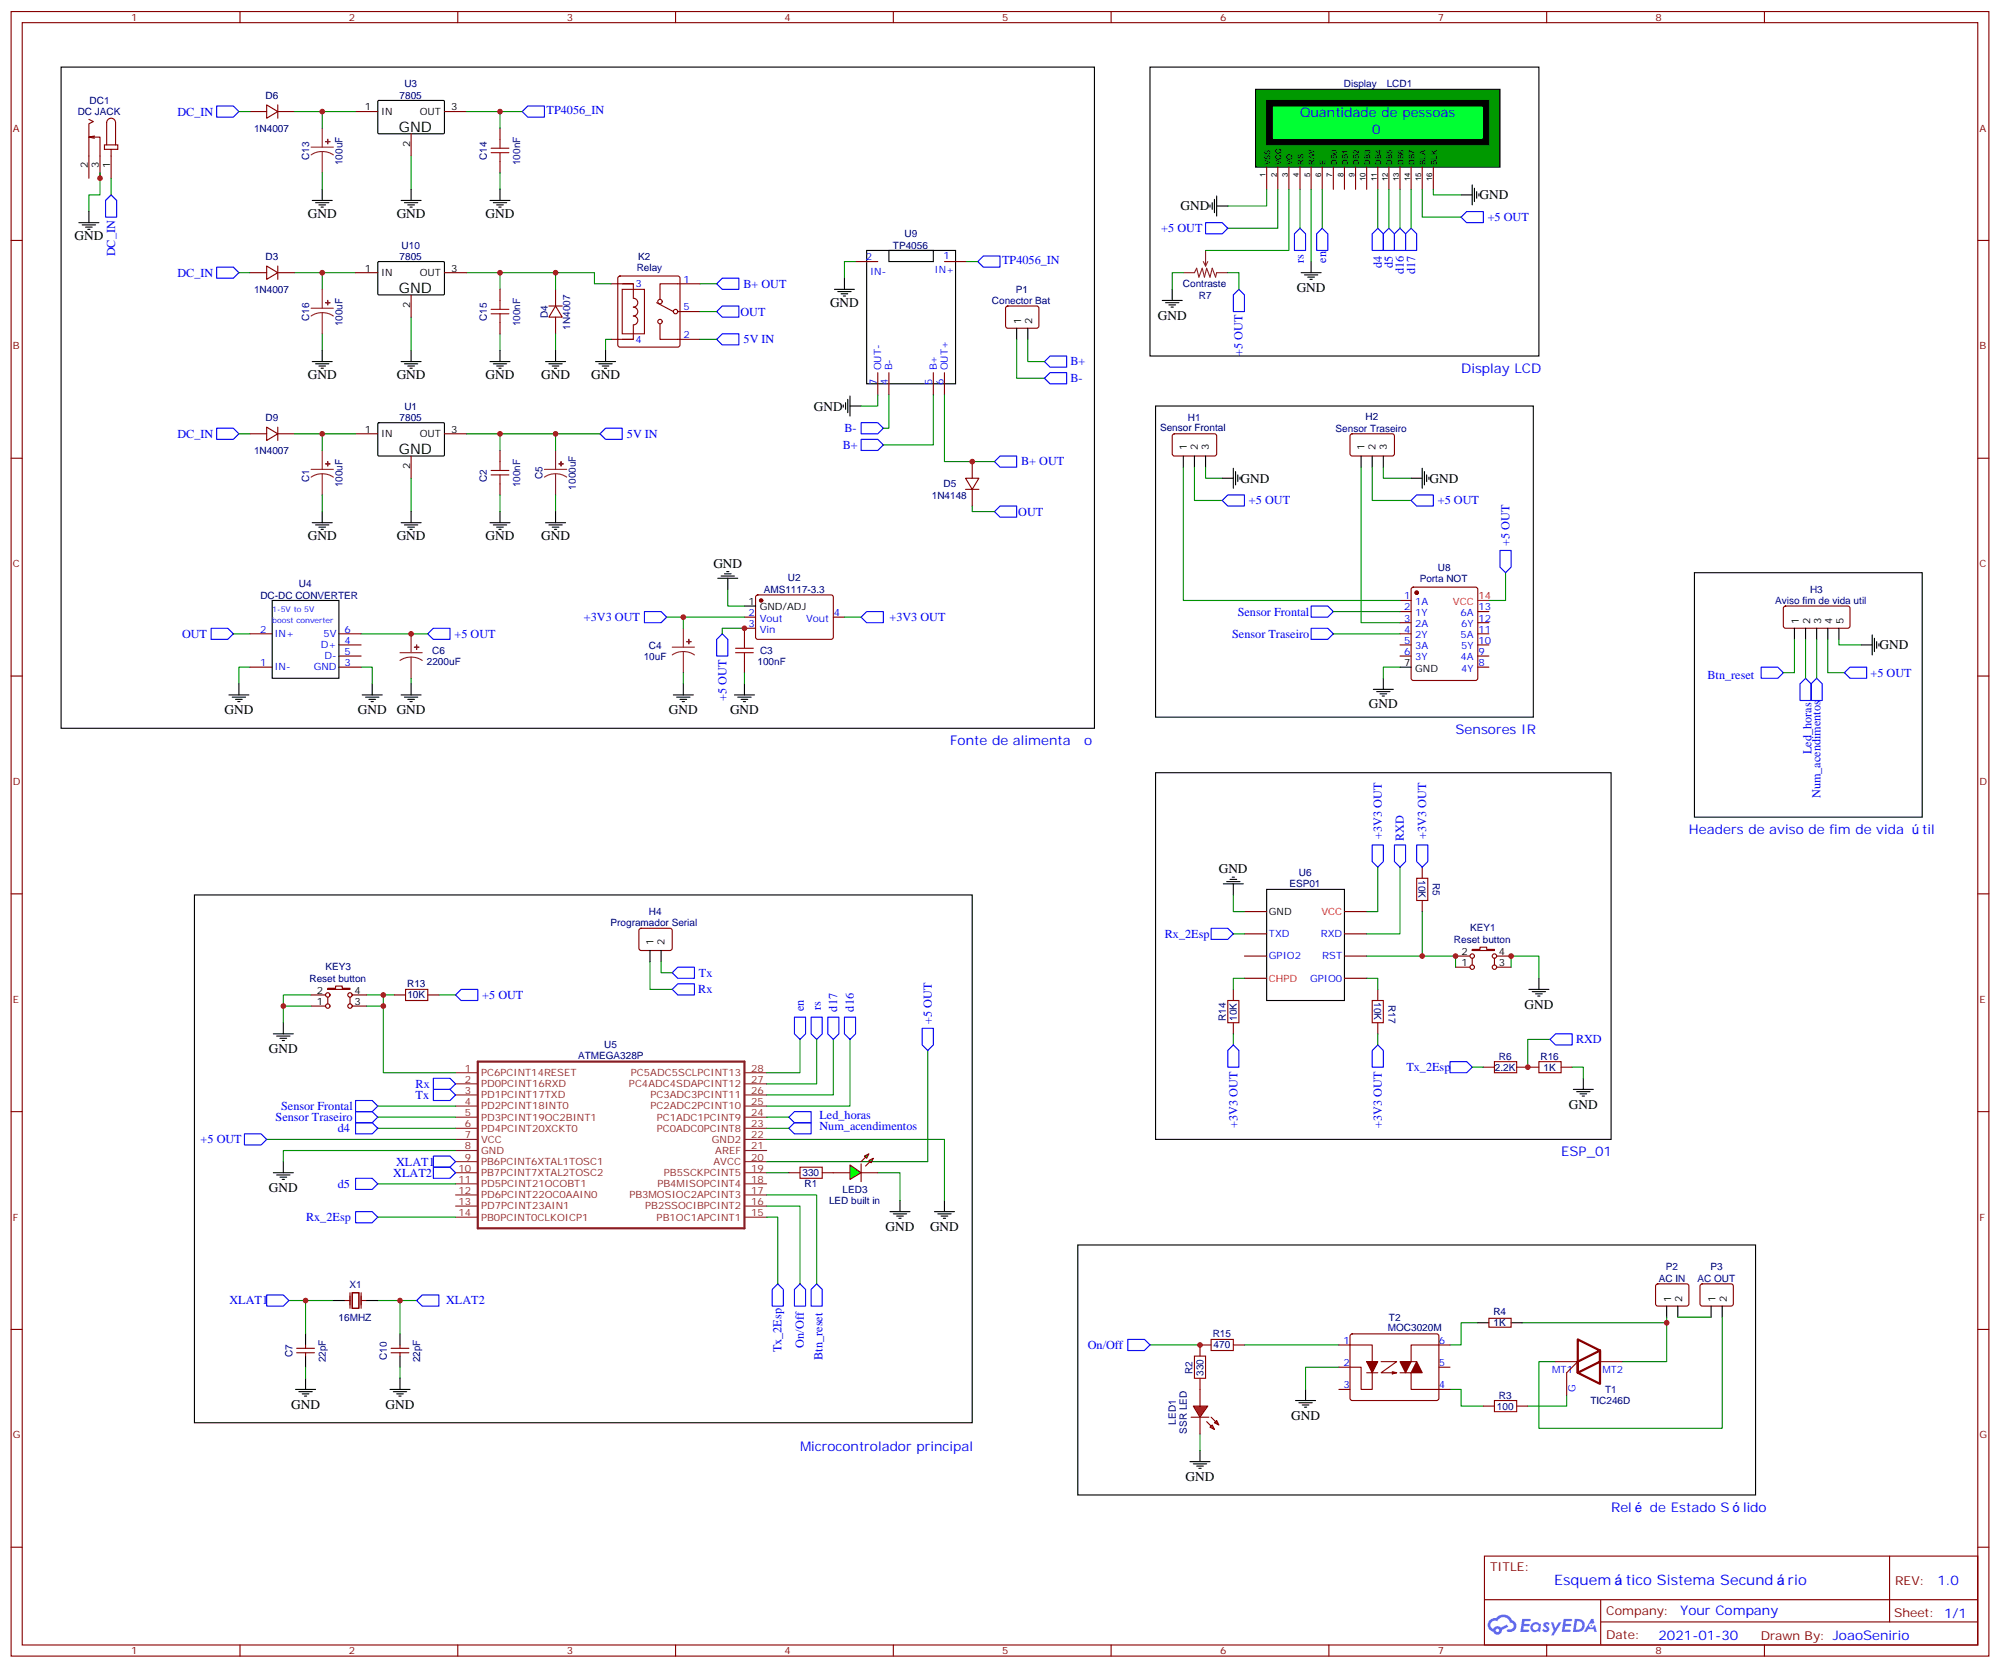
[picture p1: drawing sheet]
<svg xmlns="http://www.w3.org/2000/svg" width="635mm" height="530mm" viewBox="0 0 635 530" stroke-linecap="round" stroke-linejoin="round" font-family="sans-serif">
<defs><g id="words">
<g font-size="4.6">
<text x="126.6" y="41.8">GND</text>
<text x="126.6" y="92.9">GND</text>
<text x="126.6" y="144.1">GND</text>
</g>
<g font-size="4.6" fill="#00f">
<text x="493.4" y="503.1">Esquem</text>
<text x="516.2" y="503.1">tico Sistema Secund</text>
<text x="567.7" y="503.1">rio</text>
</g>
<g font-size="4.2" fill="#00f">
<text x="412.7" y="37.2">Quantidade de pessoas</text>
<text x="435.7" y="42.5">0</text>
<text x="463.9" y="118.3">Display LCD</text>
<text x="462.1" y="233">Sensores IR</text>
<text x="301.6" y="236.5">Fonte de alimenta</text>
<text x="344.2" y="236.5">o</text>
<text x="536.2" y="264.7">Headers de aviso de fim de vida</text>
<text x="610.3" y="264.7">til</text>
<text x="495.7" y="367">ESP_01</text>
<text x="254" y="460.5">Microcontrolador principal</text>
<text x="511.5" y="479.9">Rel</text>
<text x="523.9" y="479.9">de Estado S</text>
<text x="553.4" y="479.9">lido</text>
<text x="615.1" y="503.3">1.0</text>
<text x="533.5" y="512.9">Your Company</text>
<text x="526.6" y="520.7">2021-01-30</text>
</g>
<g font-size="4.2">
<text x="469.7" y="63.3">GND</text>
<text x="97.7" y="69.3">GND</text>
<text x="125.9" y="69.3">GND</text>
<text x="154.2" y="69.3">GND</text>
<text x="374.8" y="66.8">GND</text>
<text x="23.6" y="76.3">GND</text>
<text x="411.7" y="92.6">GND</text>
<text x="263.5" y="97.5">GND</text>
<text x="367.6" y="101.5">GND</text>
<text x="97.7" y="120.4">GND</text>
<text x="125.9" y="120.4">GND</text>
<text x="154.2" y="120.4">GND</text>
<text x="171.8" y="120.4">GND</text>
<text x="187.7" y="120.4">GND</text>
<text x="258.4" y="130.3">GND</text>
<text x="393.9" y="153.3">GND</text>
<text x="453.8" y="153.3">GND</text>
<text x="97.7" y="171.6">GND</text>
<text x="125.9" y="171.6">GND</text>
<text x="154.2" y="171.6">GND</text>
<text x="171.8" y="171.6">GND</text>
<text x="226.5" y="180.4">GND</text>
<text x="596.7" y="206.2">GND</text>
<text x="71.3" y="226.7">GND</text>
<text x="113.6" y="226.7">GND</text>
<text x="125.9" y="226.7">GND</text>
<text x="212.4" y="226.7">GND</text>
<text x="231.8" y="226.7">GND</text>
<text x="434.6" y="224.9">GND</text>
<text x="386.9" y="277.2">GND</text>
<text x="484" y="320.2">GND</text>
<text x="85.4" y="334.3">GND</text>
<text x="498.1" y="351.9">GND</text>
<text x="85.4" y="378.3">GND</text>
<text x="281.2" y="390.7">GND</text>
<text x="295.3" y="390.7">GND</text>
<text x="92.4" y="447.2">GND</text>
<text x="122.4" y="447.2">GND</text>
<text x="409.9" y="450.7">GND</text>
<text x="376.4" y="470.1">GND</text>
</g>
<g font-size="3.9" fill="#00f">
<text x="56.3" y="36.7">DC_IN</text>
<text x="173.5" y="36.3">TP4056_IN</text>
<text x="472.3" y="70.3">+5 OUT</text>
<text x="368.7" y="73.6">+5 OUT</text>
<text x="36.5" y="81.4" transform="rotate(-90 36.5 81.4)">DC_IN</text>
<text x="318.2" y="83.9">TP4056_IN</text>
<text x="414" y="83.4" transform="rotate(-90 414 83.4)">rs</text>
<text x="421" y="83.4" transform="rotate(-90 421 83.4)">en</text>
<text x="56.3" y="87.8">DC_IN</text>
<text x="438.7" y="85.2" transform="rotate(-90 438.7 85.2)">d4</text>
<text x="442.2" y="85.2" transform="rotate(-90 442.2 85.2)">d5</text>
<text x="445.7" y="86.9" transform="rotate(-90 445.7 86.9)">d16</text>
<text x="449.3" y="86.9" transform="rotate(-90 449.3 86.9)">d17</text>
<text x="236" y="91.3">B+ OUT</text>
<text x="235.1" y="100.2">OUT</text>
<text x="236.1" y="109">5V IN</text>
<text x="394.5" y="113" transform="rotate(-90 394.5 113)">+5 OUT</text>
<text x="339.9" y="116">B+</text>
<text x="339.9" y="121.3">B-</text>
<text x="268.1" y="137.2">B-</text>
<text x="56.3" y="139">DC_IN</text>
<text x="199" y="139">5V IN</text>
<text x="267.6" y="142.5">B+</text>
<text x="324.2" y="147.8">B+ OUT</text>
<text x="396.5" y="160.1">+5 OUT</text>
<text x="456.5" y="160.1">+5 OUT</text>
<text x="323.3" y="163.7">OUT</text>
<text x="479.2" y="173.3" transform="rotate(-90 479.2 173.3)">+5 OUT</text>
<text x="185.4" y="197.2">+3V3 OUT</text>
<text x="282.4" y="197.2">+3V3 OUT</text>
<text x="393" y="195.4">Sensor Frontal</text>
<text x="57.8" y="202.5">OUT</text>
<text x="144.3" y="202.5">+5 OUT</text>
<text x="391.2" y="202.5">Sensor Traseiro</text>
<text x="542.1" y="215.4">Btn_reset</text>
<text x="593.9" y="214.8">+5 OUT</text>
<text x="230.7" y="222.4" transform="rotate(-90 230.7 222.4)">+5 OUT</text>
<text x="575.1" y="239.4" transform="rotate(-90 575.1 239.4)">Led_horas</text>
<text x="578.1" y="253.4" transform="rotate(-90 578.1 253.4)">Num_acendimentos</text>
<text x="438.7" y="266.3" transform="rotate(-90 438.7 266.3)">+3V3 OUT</text>
<text x="445.8" y="267" transform="rotate(-90 445.8 267)">RXD</text>
<text x="452.8" y="266.3" transform="rotate(-90 452.8 266.3)">+3V3 OUT</text>
<text x="369.8" y="297.7">Rx_2Esp</text>
<text x="221.9" y="310">Tx</text>
<text x="153.1" y="317.1">+5 OUT</text>
<text x="221.7" y="315.3">Rx</text>
<text x="255.2" y="321.1" transform="rotate(-90 255.2 321.1)">en</text>
<text x="260.6" y="320.7" transform="rotate(-90 260.6 320.7)">rs</text>
<text x="265.8" y="321.2" transform="rotate(-90 265.8 321.2)">d17</text>
<text x="271.1" y="321.2" transform="rotate(-90 271.1 321.2)">d16</text>
<text x="295.8" y="325" transform="rotate(-90 295.8 325)">+5 OUT</text>
<text x="500.4" y="331.2">RXD</text>
<text x="446.5" y="340.1">Tx_2Esp</text>
<text x="131.9" y="345.3">Rx</text>
<text x="89.3" y="352.4">Sensor Frontal</text>
<text x="131.9" y="348.9">Tx</text>
<text x="87.5" y="355.9">Sensor Traseiro</text>
<text x="107.2" y="359.4">d4</text>
<text x="260.2" y="358.9">Num_acendimentos</text>
<text x="260.2" y="355.4">Led_horas</text>
<text x="392.9" y="358.1" transform="rotate(-90 392.9 358.1)">+3V3 OUT</text>
<text x="438.7" y="358.1" transform="rotate(-90 438.7 358.1)">+3V3 OUT</text>
<text x="63.7" y="363">+5 OUT</text>
<text x="125.8" y="370">XLAT1</text>
<text x="107.2" y="377.1">d5</text>
<text x="124.9" y="373.6">XLAT2</text>
<text x="97.2" y="387.7">Rx_2Esp</text>
<text x="72.8" y="414.1">XLAT1</text>
<text x="141.6" y="414.1">XLAT2</text>
<text x="248.2" y="429.4" transform="rotate(-90 248.2 429.4)">Tx_2Esp</text>
<text x="255.2" y="427.8" transform="rotate(-90 255.2 427.8)">On/Off</text>
<text x="261.1" y="431.7" transform="rotate(-90 261.1 431.7)">Btn_reset</text>
<text x="345.4" y="428.3">On/Off</text>
</g>
<g font-size="3.9" fill="#800">
<text x="473.1" y="498.6">TITLE:</text>
<text x="601.7" y="503.3">REV:</text>
<text x="510" y="512.8">Company:</text>
<text x="601.4" y="513.4">Sheet: 1/1</text>
<text x="510" y="520.5">Date:</text>
<text x="559" y="520.6">Drawn By: JoaoSenirio</text>
</g>
<g font-size="3.2" fill="#800">
<text x="41.6" y="6.7">1</text>
<text x="110.8" y="6.7">2</text>
<text x="179.9" y="6.7">3</text>
<text x="249.1" y="6.7">4</text>
<text x="318.2" y="6.7">5</text>
<text x="387.3" y="6.7">6</text>
<text x="456.5" y="6.7">7</text>
<text x="525.6" y="6.7">8</text>
<text x="4.1" y="41.8">A</text>
<text x="628.5" y="41.8">A</text>
<text x="4.1" y="110.9">B</text>
<text x="628.5" y="110.9">B</text>
<text x="4.1" y="180.1">C</text>
<text x="628.5" y="180.1">C</text>
<text x="4.1" y="249.2">D</text>
<text x="628.5" y="249.2">D</text>
<text x="4.1" y="318.3">E</text>
<text x="628.5" y="318.3">E</text>
<text x="4.1" y="387.5">F</text>
<text x="628.5" y="387.5">F</text>
<text x="4.1" y="456.6">G</text>
<text x="628.5" y="456.6">G</text>
<text x="41.6" y="525.3">1</text>
<text x="110.8" y="525.3">2</text>
<text x="179.9" y="525.3">3</text>
<text x="249.1" y="525.3">4</text>
<text x="318.2" y="525.3">5</text>
<text x="387.3" y="525.3">6</text>
<text x="456.5" y="525.3">7</text>
<text x="525.6" y="525.3">8</text>
</g>
<g font-size="3.2" fill="#000080">
<text x="128.4" y="27.8">U3</text>
<text x="426.7" y="27.7">Display</text>
<text x="440.3" y="27.7">LCD1</text>
<text x="28.5" y="33">DC1</text>
<text x="84.3" y="31.3">D6</text>
<text x="126.9" y="31.3">7805</text>
<text x="24.7" y="36.6">DC JACK</text>
<text x="80.7" y="41.9">1N4007</text>
<text x="98.2" y="50.8" transform="rotate(-90 98.2 50.8)">C13</text>
<text x="108.7" y="52.4" transform="rotate(-90 108.7 52.4)">100uF</text>
<text x="154.6" y="50.8" transform="rotate(-90 154.6 50.8)">C14</text>
<text x="165.2" y="52.4" transform="rotate(-90 165.2 52.4)">100nF</text>
<text x="287.2" y="75.3">U9</text>
<text x="84.3" y="82.4">D3</text>
<text x="126.9" y="82.5">7805</text>
<text x="127.5" y="78.9">U10</text>
<text x="202.6" y="82.5">K2</text>
<text x="283.5" y="78.9">TP4056</text>
<text x="202.1" y="86">Relay</text>
<text x="80.7" y="93">1N4007</text>
<text x="322.5" y="92.9">P1</text>
<text x="375.6" y="91.2">Contraste</text>
<text x="380.7" y="94.8">R7</text>
<text x="98.2" y="101.9" transform="rotate(-90 98.2 101.9)">C16</text>
<text x="154.6" y="101.9" transform="rotate(-90 154.6 101.9)">C15</text>
<text x="174" y="101" transform="rotate(-90 174 101)">D4</text>
<text x="314.9" y="96.5">Conector Bat</text>
<text x="108.7" y="103.6" transform="rotate(-90 108.7 103.6)">100uF</text>
<text x="165.2" y="103.6" transform="rotate(-90 165.2 103.6)">100nF</text>
<text x="181" y="104.7" transform="rotate(-90 181 104.7)">1N4007</text>
<text x="128.4" y="130.1">U1</text>
<text x="84.3" y="133.6">D9</text>
<text x="126.9" y="133.6">7805</text>
<text x="368.3" y="136.8">Sensor Frontal</text>
<text x="377.1" y="133.6">H1</text>
<text x="424" y="137.1">Sensor Traseiro</text>
<text x="433.6" y="133.4">H2</text>
<text x="80.7" y="144.2">1N4007</text>
<text x="98.2" y="153.1" transform="rotate(-90 98.2 153.1)">C1</text>
<text x="108.7" y="154.7" transform="rotate(-90 108.7 154.7)">100uF</text>
<text x="154.6" y="153.1" transform="rotate(-90 154.6 153.1)">C2</text>
<text x="165.2" y="154.7" transform="rotate(-90 165.2 154.7)">100nF</text>
<text x="172.2" y="152.2" transform="rotate(-90 172.2 152.2)">C5</text>
<text x="182.8" y="155.4" transform="rotate(-90 182.8 155.4)">1000uF</text>
<text x="299.6" y="154.8">D5</text>
<text x="295.9" y="158.3">1N4148</text>
<text x="250.1" y="184.5">U2</text>
<text x="450.7" y="184.7">Porta NOT</text>
<text x="456.5" y="181.2">U8</text>
<text x="82.7" y="190">DC-DC CONVERTER</text>
<text x="94.9" y="186.4">U4</text>
<text x="242.5" y="188.3">AMS1117-3.3</text>
<text x="563.7" y="191.8">Aviso fim de vida util</text>
<text x="574.7" y="188.3">H3</text>
<text x="137.2" y="207.7">C6</text>
<text x="204.4" y="209.5">10uF</text>
<text x="206" y="205.9">C4</text>
<text x="241.3" y="207.7">C3</text>
<text x="135.5" y="211.2">2200uF</text>
<text x="240.5" y="211.2">100nF</text>
<text x="409.4" y="281.7">ESP01</text>
<text x="412.4" y="278.1">U6</text>
<text x="450.4" y="279.4" transform="rotate(90 450.4 279.4)">10K</text>
<text x="455" y="280.3" transform="rotate(90 455 280.3)">R5</text>
<text x="206" y="290.5">H4</text>
<text x="193.9" y="294.1">Programador Serial</text>
<text x="461.6" y="299.3">Reset button</text>
<text x="466.8" y="295.6">KEY1</text>
<text x="98.3" y="311.7">Reset button</text>
<text x="103.4" y="308">KEY3</text>
<text x="129.3" y="313.5">R13</text>
<text x="129.3" y="317">10K</text>
<text x="436.3" y="318.2" transform="rotate(90 436.3 318.2)">10K</text>
<text x="440.8" y="319.1" transform="rotate(90 440.8 319.1)">R17</text>
<text x="389.2" y="324.2" transform="rotate(-90 389.2 324.2)">R14</text>
<text x="392.7" y="324.1" transform="rotate(-90 392.7 324.1)">10K</text>
<text x="191.9" y="332.8">U5</text>
<text x="183.5" y="336.3">ATMEGA328P</text>
<text x="474.6" y="339.9">2.2K</text>
<text x="475.9" y="336.5">R6</text>
<text x="489.1" y="336.5">R16</text>
<text x="490.1" y="340">1K</text>
<text x="254.8" y="373.5">330</text>
<text x="255.4" y="377">R1</text>
<text x="263.2" y="382.3">LED built in</text>
<text x="267.5" y="378.7">LED3</text>
<text x="526.7" y="407">AC IN</text>
<text x="528.9" y="403.3">P2</text>
<text x="538.9" y="407">AC OUT</text>
<text x="543" y="403.3">P3</text>
<text x="110.9" y="408.8">X1</text>
<text x="107.5" y="419.4">16MHZ</text>
<text x="441" y="419.2">T2</text>
<text x="474.2" y="417.5">R4</text>
<text x="385" y="424.6">R15</text>
<text x="440.6" y="422.4">MOC3020M</text>
<text x="474.2" y="421.1">1K</text>
<text x="92.8" y="430.9" transform="rotate(-90 92.8 430.9)">C7</text>
<text x="122.8" y="431.8" transform="rotate(-90 122.8 431.8)">C10</text>
<text x="385.3" y="428.1">470</text>
<text x="103.4" y="432.5" transform="rotate(-90 103.4 432.5)">22pF</text>
<text x="133.4" y="432.5" transform="rotate(-90 133.4 432.5)">22pF</text>
<text x="378.6" y="436.2" transform="rotate(-90 378.6 436.2)">R2</text>
<text x="382.1" y="436.8" transform="rotate(-90 382.1 436.8)">330</text>
<text x="509.6" y="442.3">T1</text>
<text x="475.3" y="447.5">100</text>
<text x="475.9" y="444">R3</text>
<text x="504.9" y="445.8">TIC246D</text>
<text x="373.3" y="452.3" transform="rotate(-90 373.3 452.3)">LED1</text>
<text x="376.9" y="455.2" transform="rotate(-90 376.9 455.2)">SSR LED</text>
</g>
<g font-size="3.2">
<text x="115.8" y="35.1">1</text>
<text x="143.2" y="35.1">3</text>
<text x="121" y="36.5">IN</text>
<text x="133.3" y="36.5">OUT</text>
<text x="130.2" y="46.6" transform="rotate(-90 130.2 46.6)">2</text>
<text x="27.9" y="53.3" transform="rotate(-90 27.9 53.3)">2</text>
<text x="31.4" y="53.3" transform="rotate(-90 31.4 53.3)">3</text>
<text x="34.9" y="53.3" transform="rotate(-90 34.9 53.3)">1</text>
<text x="115.8" y="86.2">1</text>
<text x="121" y="87.6">IN</text>
<text x="133.3" y="87.6">OUT</text>
<text x="143.2" y="86.2">3</text>
<text x="130.2" y="97.8" transform="rotate(-90 130.2 97.8)">2</text>
<text x="324.2" y="102.9" transform="rotate(-90 324.2 102.9)">1</text>
<text x="327.7" y="102.9" transform="rotate(-90 327.7 102.9)">2</text>
<text x="115.8" y="137.4">1</text>
<text x="143.2" y="137.4">3</text>
<text x="121" y="138.8">IN</text>
<text x="133.3" y="138.8">OUT</text>
<text x="376.8" y="143" transform="rotate(-90 376.8 143)">1</text>
<text x="380.3" y="143" transform="rotate(-90 380.3 143)">2</text>
<text x="383.8" y="143" transform="rotate(-90 383.8 143)">3</text>
<text x="433.2" y="143" transform="rotate(-90 433.2 143)">1</text>
<text x="436.7" y="143" transform="rotate(-90 436.7 143)">2</text>
<text x="440.3" y="143" transform="rotate(-90 440.3 143)">3</text>
<text x="130.2" y="148.9" transform="rotate(-90 130.2 148.9)">2</text>
<text x="237.7" y="192.1">1</text>
<text x="241.2" y="193.8">GND/ADJ</text>
<text x="571.1" y="198.2" transform="rotate(-90 571.1 198.2)">1</text>
<text x="574.7" y="198.2" transform="rotate(-90 574.7 198.2)">2</text>
<text x="578.2" y="198.2" transform="rotate(-90 578.2 198.2)">3</text>
<text x="581.7" y="198.2" transform="rotate(-90 581.7 198.2)">4</text>
<text x="585.3" y="198.2" transform="rotate(-90 585.3 198.2)">5</text>
<text x="445.8" y="211.5">7</text>
<text x="449.3" y="213.2">GND</text>
<text x="402.9" y="290.5">GND</text>
<text x="207.4" y="300" transform="rotate(-90 207.4 300)">1</text>
<text x="211" y="300" transform="rotate(-90 211 300)">2</text>
<text x="464" y="303.2">2</text>
<text x="475.9" y="303.2">4</text>
<text x="464" y="306.7">1</text>
<text x="475.9" y="306.7">3</text>
<text x="100.6" y="315.5">2</text>
<text x="112.5" y="315.5">4</text>
<text x="100.6" y="319.1">1</text>
<text x="112.5" y="319.1">3</text>
<text x="530.6" y="413.3" transform="rotate(-90 530.6 413.3)">1</text>
<text x="534.1" y="413.3" transform="rotate(-90 534.1 413.3)">2</text>
<text x="544.7" y="413.3" transform="rotate(-90 544.7 413.3)">1</text>
<text x="548.2" y="413.3" transform="rotate(-90 548.2 413.3)">2</text>
</g>
<g font-size="3.2" fill="#00f">
<text x="274.9" y="82.7">2</text>
<text x="299.5" y="82.3">1</text>
<text x="217" y="89.7">1</text>
<text x="276.2" y="87.3">IN-</text>
<text x="296.7" y="86.6">IN+</text>
<text x="201.8" y="91.2">3</text>
<text x="217" y="98.6">5</text>
<text x="217" y="107.4">2</text>
<text x="201.8" y="108.8">4</text>
<text x="279.8" y="117.6" transform="rotate(-90 279.8 117.6)">OUT-</text>
<text x="283.3" y="117.6" transform="rotate(-90 283.3 117.6)">B-</text>
<text x="297.4" y="117.6" transform="rotate(-90 297.4 117.6)">B+</text>
<text x="300.9" y="117.6" transform="rotate(-90 300.9 117.6)">OUT+</text>
<text x="278.3" y="122.1" transform="rotate(-90 278.3 122.1)">7</text>
<text x="281.9" y="122.1" transform="rotate(-90 281.9 122.1)">4</text>
<text x="296" y="122.1" transform="rotate(-90 296 122.1)">5</text>
<text x="299.5" y="122.1" transform="rotate(-90 299.5 122.1)">6</text>
<text x="445.8" y="190.3">1</text>
<text x="237.7" y="195.6">2</text>
<text x="241.2" y="197.3">Vout</text>
<text x="255.9" y="197.3">Vout</text>
<text x="264.8" y="195.6">4</text>
<text x="445.8" y="193.8">2</text>
<text x="445.8" y="197.3">3</text>
<text x="449.3" y="192.1">1A</text>
<text x="449.3" y="195.6">1Y</text>
<text x="463.7" y="195.6">6A</text>
<text x="469.4" y="197.3">12</text>
<text x="469.4" y="193.8">13</text>
<text x="82.6" y="200.9">2</text>
<text x="87.1" y="202.3">IN+</text>
<text x="102.7" y="202.3">5V</text>
<text x="109.4" y="200.9">6</text>
<text x="237.7" y="199.1">3</text>
<text x="241.2" y="200.9">Vin</text>
<text x="445.8" y="200.9">4</text>
<text x="449.3" y="199.1">2A</text>
<text x="449.3" y="202.6">2Y</text>
<text x="463.7" y="202.6">5A</text>
<text x="463.9" y="199.1">6Y</text>
<text x="469.4" y="200.9">11</text>
<text x="101.9" y="205.8">D+</text>
<text x="103" y="209.3">D-</text>
<text x="109.4" y="204.4">4</text>
<text x="109.4" y="207.9">5</text>
<text x="445.8" y="204.4">5</text>
<text x="445.8" y="207.9">6</text>
<text x="449.3" y="206.2">3A</text>
<text x="449.3" y="209.7">3Y</text>
<text x="463.7" y="209.7">4A</text>
<text x="463.9" y="206.2">5Y</text>
<text x="469.4" y="207.9">9</text>
<text x="469.4" y="204.4">10</text>
<text x="82.6" y="211.5">1</text>
<text x="87.1" y="212.9">IN-</text>
<text x="99.6" y="212.9">GND</text>
<text x="109.4" y="211.5">3</text>
<text x="463.9" y="213.2">4Y</text>
<text x="469.4" y="211.5">8</text>
<text x="402.9" y="297.5">TXD</text>
<text x="419.3" y="297.5">RXD</text>
<text x="402.9" y="304.6">GPIO2</text>
<text x="419.8" y="304.6">RST</text>
<text x="415.9" y="311.6">GPIO0</text>
<text x="426.6" y="426.6">1</text>
<text x="456.8" y="426.6">6</text>
<text x="426.6" y="433.7">2</text>
<text x="456.8" y="433.7">5</text>
<text x="492.8" y="435.8">MT1</text>
<text x="508.8" y="435.8">MT2</text>
<text x="426.6" y="440.8">3</text>
<text x="456.8" y="440.8">4</text>
<text x="500.2" y="441.8" transform="rotate(-90 500.2 441.8)">G</text>
</g>
<g font-size="3.2" fill="#f00">
<text x="469.4" y="190.3">14</text>
<text x="461.3" y="192.1">VCC</text>
<text x="419.6" y="290.5">VCC</text>
<text x="402.9" y="311.6">CHPD</text>
</g>
<g font-size="3.2" fill="#8d2323">
<text x="147.6" y="340.2">1</text>
<text x="152.8" y="341.6">PC6PCINT14RESET</text>
<text x="200.3" y="341.6">PC5ADC5SCLPCINT13</text>
<text x="238.5" y="340.2">28</text>
<text x="147.6" y="343.7">2</text>
<text x="147.6" y="347.3">3</text>
<text x="152.8" y="345.2">PD0PCINT16RXD</text>
<text x="199.7" y="345.2">PC4ADC4SDAPCINT12</text>
<text x="238.5" y="347.3">26</text>
<text x="238.5" y="343.7">27</text>
<text x="147.6" y="350.8">4</text>
<text x="152.8" y="348.7">PD1PCINT17TXD</text>
<text x="152.8" y="352.2">PD2PCINT18INT0</text>
<text x="206.5" y="352.2">PC2ADC2PCINT10</text>
<text x="206.5" y="348.7">PC3ADC3PCINT11</text>
<text x="238.5" y="350.8">25</text>
<text x="147.6" y="354.3">5</text>
<text x="147.6" y="357.9">6</text>
<text x="152.8" y="355.7">PD3PCINT19OC2BINT1</text>
<text x="152.8" y="359.3">PD4PCINT20XCKT0</text>
<text x="208.5" y="359.3">PC0ADC0PCINT8</text>
<text x="208.5" y="355.7">PC1ADC1PCINT9</text>
<text x="238.5" y="357.9">23</text>
<text x="238.5" y="354.3">24</text>
<text x="147.6" y="361.4">7</text>
<text x="147.6" y="364.9">8</text>
<text x="152.8" y="362.8">VCC</text>
<text x="226" y="362.8">GND2</text>
<text x="238.5" y="364.9">21</text>
<text x="238.5" y="361.4">22</text>
<text x="145.5" y="372">10</text>
<text x="147.6" y="368.4">9</text>
<text x="152.8" y="366.3">GND</text>
<text x="152.8" y="369.9">PB6PCINT6XTAL1TOSC1</text>
<text x="226.5" y="369.9">AVCC</text>
<text x="227.1" y="366.3">AREF</text>
<text x="238.5" y="372">19</text>
<text x="238.5" y="368.4">20</text>
<text x="145.5" y="375.5">11</text>
<text x="152.8" y="373.4">PB7PCINT7XTAL2TOSC2</text>
<text x="152.8" y="376.9">PD5PCINT21OCOBT1</text>
<text x="208.7" y="376.9">PB4MISOPCINT4</text>
<text x="210.8" y="373.4">PB5SCKPCINT5</text>
<text x="238.5" y="375.5">18</text>
<text x="145.5" y="379">12</text>
<text x="145.5" y="382.6">13</text>
<text x="152.8" y="380.4">PD6PCINT22OC0AAIN0</text>
<text x="152.8" y="384">PD7PCINT23AIN1</text>
<text x="199.8" y="380.4">PB3MOSIOC2APCINT3</text>
<text x="204.8" y="384">PB2SSOCIBPCINT2</text>
<text x="238.5" y="382.6">16</text>
<text x="238.5" y="379">17</text>
<text x="145.5" y="386.1">14</text>
<text x="152.8" y="387.5">PB0PCINT0CLKOICP1</text>
<text x="208.5" y="387.5">PB1OC1APCINT1</text>
<text x="238.5" y="386.1">15</text>
</g>
<g font-size="2.5">
<text x="403.2" y="52.4" transform="rotate(-90 403.2 52.4)">VSS</text>
<text x="406.8" y="52.4" transform="rotate(-90 406.8 52.4)">VCC</text>
<text x="410.3" y="52.4" transform="rotate(-90 410.3 52.4)">VO</text>
<text x="413.8" y="52.4" transform="rotate(-90 413.8 52.4)">RS</text>
<text x="417.3" y="52.4" transform="rotate(-90 417.3 52.4)">R/W</text>
<text x="420.9" y="52.4" transform="rotate(-90 420.9 52.4)">E</text>
<text x="424.4" y="52.4" transform="rotate(-90 424.4 52.4)">DB0</text>
<text x="427.9" y="52.4" transform="rotate(-90 427.9 52.4)">DB1</text>
<text x="431.4" y="52.4" transform="rotate(-90 431.4 52.4)">DB2</text>
<text x="435" y="52.4" transform="rotate(-90 435 52.4)">DB3</text>
<text x="438.5" y="52.4" transform="rotate(-90 438.5 52.4)">DB4</text>
<text x="442" y="52.4" transform="rotate(-90 442 52.4)">DB5</text>
<text x="445.6" y="52.4" transform="rotate(-90 445.6 52.4)">DB6</text>
<text x="449.1" y="52.4" transform="rotate(-90 449.1 52.4)">DB7</text>
<text x="452.6" y="52.4" transform="rotate(-90 452.6 52.4)">BLA</text>
<text x="456.1" y="52.4" transform="rotate(-90 456.1 52.4)">BLK</text>
<text x="401.8" y="56.2" transform="rotate(-90 401.8 56.2)">1</text>
<text x="405.3" y="56.2" transform="rotate(-90 405.3 56.2)">2</text>
<text x="408.9" y="56.2" transform="rotate(-90 408.9 56.2)">3</text>
<text x="412.4" y="56.2" transform="rotate(-90 412.4 56.2)">4</text>
<text x="415.9" y="56.2" transform="rotate(-90 415.9 56.2)">5</text>
<text x="419.5" y="56.2" transform="rotate(-90 419.5 56.2)">6</text>
<text x="423" y="56.2" transform="rotate(-90 423 56.2)">7</text>
<text x="426.5" y="56.2" transform="rotate(-90 426.5 56.2)">8</text>
<text x="430" y="56.2" transform="rotate(-90 430 56.2)">9</text>
<text x="433.6" y="57.6" transform="rotate(-90 433.6 57.6)">10</text>
<text x="437.1" y="57.6" transform="rotate(-90 437.1 57.6)">11</text>
<text x="440.6" y="57.6" transform="rotate(-90 440.6 57.6)">12</text>
<text x="444.1" y="57.6" transform="rotate(-90 444.1 57.6)">13</text>
<text x="447.7" y="57.6" transform="rotate(-90 447.7 57.6)">14</text>
<text x="451.2" y="57.6" transform="rotate(-90 451.2 57.6)">15</text>
<text x="454.7" y="57.6" transform="rotate(-90 454.7 57.6)">16</text>
</g>
<g font-size="2.5" fill="#00f">
<text x="86.4" y="194.2">1-5V to 5V</text>
<text x="86.4" y="197.7">boost converter</text>
</g>
</g></defs>
<g fill="none" stroke="#870000" stroke-width=".35">
<path d="M319.5 97.4l.5-.2h9.4l.4 .7v5.9l-.7 .4-9.4-.1-.4-.6v-5.6zM372.4 137.9l.5-.2 13 .1 .4 .6-.1 5.9-.6 .5-13-.1-.4-.6v-5.7zM428.9 137.9l.4-.2 13 .1 .4 .6v5.9l-.7 .5-12.9-.1-.5-.6v-5.7zM444.5 190.6h3.5M444.5 194.2h3.5M444.5 197.7h3.5M448.3 186.6l.4-.2h19.8l.5 .2 .2 .5v28.2l-.2 .5-.5 .2h-19.8l-.5-.2-.2-.5v-28.2zM469.2 194.2h3.5M469.2 197.7h3.5M444.5 201.2h3.5M444.5 204.8h3.5M444.5 208.3h3.5"/>
<path d="M469.2 201.2h3.5M469.2 204.8h3.5M469.2 208.3h3.5M469.2 211.8h3.5M525.9 407.8l.4-.2 9.5 .1 .4 .6v5.9l-.7 .5-9.4-.1-.5-.7v-5.6zM540 407.8l.5-.2 9.4 .1 .4 .6v5.9l-.7 .5-9.4-.1-.4-.7v-5.6z"/>
</g>
<g fill="none" stroke="#000" stroke-width=".35">
<path d="M322.8 104.2v3.5M326.3 104.2v3.5M375.7 144.8v3.5M379.2 144.8v3.5M382.8 144.8v3.5M432.2 144.8v3.5M435.7 144.8v3.5M439.2 144.8v3.5M436 218.9h6.4M437.1 219.6h4.2M439.2 215.3v3.6M444.5 211.8h3.5"/>
<path d="M438.1 220.3h2.2M438.9 221h.7M86.8 328.2h6.3M87.8 328.9h4.3M88.9 329.6h2.1M89.6 330.3h.7M90 324.7v3.5M282.6 384.7h6.3M283.6 385.4h4.3M284.7 386.1h2.1M285.4 386.8h.7M285.8 381.1v3.6"/>
<path d="M296.7 384.7h6.3M297.7 385.4h4.3M298.8 386.1h2.1M299.5 386.8h.7M299.9 381.1v3.6M342.2 395.3h215.2v79.3h-215.2zM529.2 414.7v3.5M532.7 414.7v3.5M543.3 414.7v3.5M546.8 414.7v3.5M97 437.6v3.5M127 437.6v3.5"/>
<path d="M93.8 441.1h6.4M94.9 441.8h4.2M96 442.5h2.1M96.7 443.2h.7M123.8 441.1h6.4M124.9 441.8h4.2M125.9 442.5h2.2M126.6 443.2h.8M411.3 444.6h6.4M412.4 445.3h4.2M413.5 446.1h2.1M414.2 446.8h.7"/>
<path d="M414.5 441.1v3.5M377.8 464h6.4M378.9 464.7h4.2M379.9 465.5h2.2M380.6 466.2h.8M381 460.5v3.5"/>
</g>
<path d="M151.7 337h84.7v53h-84.7z" fill="none" stroke="#8c2424" stroke-width=".71"/>
<g fill="none" stroke="#8c2424" stroke-width=".35">
<path d="M144.6 340.6h7.1M144.6 344.1h7.1M144.6 347.6h7.1M144.6 354.7h7.1M144.6 351.2h7.1M144.6 358.2h7.1M236.4 340.6h7M236.4 344.1h7M236.4 347.6h7M236.4 354.7h7M236.4 351.2h7M236.4 358.2h7"/>
<path d="M144.6 361.7h7.1M144.6 365.3h7.1M144.6 368.8h7.1M144.6 372.3h7.1M144.6 375.8h7.1M144.6 379.4h7.1M236.4 361.7h7M236.4 365.3h7M236.4 368.8h7M236.4 372.3h7M236.4 375.8h7M236.4 379.4h7"/>
<path d="M144.6 382.9h7.1M144.6 386.4h7.1M236.4 382.9h7M236.4 386.4h7"/>
</g>
<g fill="none" stroke="#008700" stroke-width=".35">
<path d="M382.8 148.3v3.5h5.3M439.2 148.3v3.5h8.8M423.3 194.2h21.2M478 181.8v8.8h-5.3M423.3 201.2h21.2M444.5 211.8h-5.3v3.5M98.8 315.9h-8.8v8.8M116.4 315.9h8.8M121.7 315.9v24.7h22.9M294.6 333.5v35.3h-51.2M119.9 351.2h24.7M119.9 354.7h24.7"/>
<path d="M243.4 361.7h56.5v19.4M243.4 372.3h7.1M278.7 372.3h7.1v8.8M91.7 412.9h14.1M119.9 412.9h12.4M469.2 419.9h-5.3v7.1h-3.5M529.2 418.2v1.7h-45.9M532.7 418.2h10.6M365.1 427h15.9M395.1 427h30M425.1 434.1h-10.6v7M381 455.2v5.3"/>
<path d="M460.4 441.1h3.5v5.3h7.1M497.4 442.9v3.5h-12.3"/>
</g>
<path d="M416.3 192.4h5.3l1.7 1.8-1.7 1.7h-5.3zM416.3 199.5h5.3l1.7 1.7-1.7 1.8h-5.3zM112.9 349.4h5.3l1.7 1.8-1.7 1.7h-5.3zM112.9 352.9h5.3l1.7 1.8-1.7 1.7h-5.3zM137.6 370.6h5.3l1.7 1.7-1.7 1.8h-5.3zM137.6 367h5.3l1.7 1.8-1.7 1.8h-5.3zM84.7 411.1h5.3l1.7 1.8-1.7 1.8h-5.3zM132.3 412.9l1.8-1.8h5.2v3.6h-5.2zM254 407.6l1.8 1.8v5.3h-3.6v-5.3zM358.1 425.2h5.3l1.7 1.8-1.7 1.8h-5.3z" fill="none" stroke="#00f" stroke-width=".35"/>
<circle cx="449.8" cy="188.2" r=".53" fill="#870000" stroke="#870000" stroke-width=".35"/>
<path d="M469.2 190.6h3.5" fill="none" stroke="#f00" stroke-width=".35"/>
<path d="M398.6 28.4h77.6v24.7h-77.6z" fill="#090" stroke="#000" stroke-width=".35"/>
<g fill="none" stroke="#870000" stroke-width=".35">
<path d="M402.2 53.1v7M405.7 53.1v7M409.2 53.1v7M412.7 53.1v7M416.3 53.1v7M419.8 53.1v7M423.3 53.1v7M426.9 53.1v7M430.4 53.1v7M433.9 53.1v7M437.4 53.1v7M441 53.1v7"/>
<path d="M444.5 53.1v7M448 53.1v7M451.6 53.1v7M455.1 53.1v7"/>
</g>
<path d="M402.2 31.9h70.5v14.1h-70.5z" fill="#000" stroke="#000" stroke-width=".35"/>
<path d="M403.9 33.7h67.1v10.5h-67.1z" fill="none" stroke="#000" stroke-width=".35"/>
<path d="M403.9 33.7h67.1v10.5h-67.1z" fill="#0f3" stroke="#000" stroke-width=".35"/>
<g fill="none" stroke="#000" stroke-width=".35">
<path d="M19.4 21.3h328.1v209.9h-328.1zM120 32.1l.3-.2h20.6l.2 .3v10.1l-.3 .2-20.7-.1-.2-.3zM365.1 21.3h123.5v91.7h-123.5zM467.4 58.7v6.4M468.1 59.8v4.2M25 70.7h6.4M26.1 71.4h4.2M27.2 72.1h2.1M27.9 72.8h.7M28.2 67.2v3.5M99.1 63.6h6.4M100.2 64.3h4.2"/>
<path d="M101.2 65.1h2.2M102 65.8h.7M102.3 60.1v3.5M127.4 63.6h6.3M128.4 64.3h4.2M129.5 65.1h2.1M130.2 65.8h.7M130.5 60.1v3.5M155.6 63.6h6.3M156.6 64.3h4.3M157.7 65.1h2.1M158.4 65.8h.7"/>
<path d="M158.7 60.1v3.5M275.2 79.5h28.2v42.3h-28.2zM282.2 79.5h14.1v3.5h-14.1zM384.2 65.1v.7M384.9 64.3v2.2M385.6 63.3v4.2M386.3 65.4h3.5M386.3 62.2v6.4M463.9 61.9h3.5M468.8 60.8v2.1M469.5 61.5v.7M120 83.2l.3-.2 20.6 .1 .2 .3v10.1l-.3 .1h-20.7l-.2-.3z"/>
<path d="M264.9 91.9h6.4M266 92.6h4.2M267.1 93.3h2.1M267.8 94h.7M268.1 88.3v3.6M369 95.4h6.4M370.1 96.1h4.2M371.1 96.8h2.1M371.8 97.5h.7M372.2 91.9v3.5M413.1 86.6h6.4M414.2 87.3h4.2"/>
<path d="M415.2 88h2.1M415.9 88.7h.7M416.3 83v3.6M99.1 114.8h6.4M100.2 115.5h4.2M101.2 116.2h2.2M102 116.9h.7M102.3 111.3v3.5M127.4 114.8h6.3M128.4 115.5h4.2M129.5 116.2h2.1M130.2 116.9h.7"/>
<path d="M130.5 111.3v3.5M155.6 114.8h6.3M156.6 115.5h4.3M157.7 116.2h2.1M158.4 116.9h.7M158.7 111.3v3.5M173.2 114.8h6.4M174.3 115.5h4.2M175.3 116.2h2.1M176 116.9h.7M176.4 111.3v3.5M189.1 114.8h6.3"/>
<path d="M190.1 115.5h4.3M191.2 116.2h2.1M191.9 116.9h.7M192.3 111.3v3.5M120 134.4l.3-.2h20.6l.2 .3v10.1l-.3 .2-20.7-.1-.2-.3zM267.8 128.6v.7M268.5 127.8v2.2M269.2 126.8v4.2M269.9 128.9h3.5M269.9 125.7v6.4M366.9 128.9h119.9v98.8h-119.9zM388.1 151.8h3.5"/>
<path d="M391.6 148.7v6.3M392.3 149.7v4.3M393 150.8v2.1M393.7 151.5v.7M448 151.8h3.6M451.6 148.7v6.3M452.3 149.7v4.3M453 150.8v2.1M453.7 151.5v.7M99.1 165.9h6.4M100.2 166.7h4.2M101.2 167.4h2.2"/>
<path d="M102 168.1h.7M102.3 162.4v3.5M127.4 165.9h6.3M128.4 166.7h4.2M129.5 167.4h2.1M130.2 168.1h.7M130.5 162.4v3.5M155.6 165.9h6.3M156.6 166.7h4.3M157.7 167.4h2.1M158.4 168.1h.7M158.7 162.4v3.5"/>
<path d="M173.2 165.9h6.4M174.3 166.7h4.2M175.3 167.4h2.1M176 168.1h.7M176.4 162.4v3.5M227.9 183.6h6.3M229 182.9h4.2M230 182.2h2.1M230.7 181.5h.7M231.1 183.6v3.5M236.4 192.4h3.5M538 181.8h72.3v77.6h-72.3z"/>
<path d="M569.7 199.5v3.5M573.3 199.5v3.5M576.8 199.5v3.5M580.3 199.5v3.5M583.8 199.5v3.5M75.8 217.1v3.5M118.2 217.1v3.5M130.5 217.1v3.5M217 217.1v3.5M236.4 217.1v3.5M590.9 204.8h3.5M594.4 201.6v6.3"/>
<path d="M595.1 202.6v4.3M595.8 203.7v2.1M596.5 204.4v.7M72.7 220.6h6.3M73.7 221.3h4.3M74.8 222h2.1M75.5 222.7h.7M115 220.6h6.4M116.1 221.3h4.2M117.1 222h2.1M117.8 222.7h.7M127.4 220.6h6.3"/>
<path d="M128.4 221.3h4.2M129.5 222h2.1M130.2 222.7h.7M213.8 220.6h6.3M214.8 221.3h4.3M215.9 222h2.1M216.6 222.7h.7M233.2 220.6h6.3M234.2 221.3h4.3M235.3 222h2.1M236 222.7h.7M61.7 284.1h247v167.6h-247z"/>
<path d="M86.8 372.3h6.3M87.8 373h4.3M88.9 373.7h2.1M89.6 374.4h.7M90 368.8v3.5M105.8 412.9h3.6M116.4 412.9h3.5M97 423.5v3.5M97 430.5v3.6M127 423.5v3.5M127 430.5v3.6"/>
</g>
<g fill="none" stroke="#008700" stroke-width=".35">
<path d="M75.8 35.4h3.6M93.5 35.4h19.4M102.3 35.4v5.3M148.2 35.4h10.5v5.3M158.7 35.4h7.1M31.7 54.8v7.1h-3.5v5.3M35.3 56.6v5.3M102.3 54.8v5.3M130.5 49.5v10.6M158.7 54.8v5.3M402.2 60.1v5.3h-12.4M405.7 60.1v12.4h-15.9"/>
<path d="M409.2 60.1v19.4h-26.4M412.7 60.1v12.4M416.3 60.1v22.9M419.8 60.1v12.4M437.4 60.1v12.4M441 60.1v12.4M444.5 60.1v12.4M448 60.1v12.4M455.1 60.1v1.8h8.8M75.8 86.6h3.6M93.5 86.6h19.4M102.3 86.6v5.3"/>
<path d="M148.2 86.6h10.5v5.3M158.7 86.6h17.7v5.3M176.4 86.6h12.3v3.5h5.3M222.2 98.9h5.3M222.2 90.1h5.3M271.6 83h-3.5v5.3M306.9 83h3.5M102.3 106v5.3M130.5 100.7v10.6M158.7 106v5.3M176.4 106v5.3M194 107.7h-1.7v3.6"/>
<path d="M222.2 107.7h5.3M322.8 107.7v12.4h8.8M326.3 107.7v7.1h5.3M75.8 137.7h3.6M93.5 137.7h19.4M102.3 137.7v5.3M148.2 137.7h10.5v5.3M158.7 137.7h31.8M176.4 137.7v5.3M278.7 125.4v3.5h-5.3M282.2 125.4v10.6h-1.7M296.3 125.4v15.9h-15.8"/>
<path d="M299.9 125.4v21.1h15.8M102.3 157.1v5.3M130.5 151.8v10.6M158.7 157.1v5.3M176.4 157.1v5.3M375.7 148.3v42.3h68.8M379.2 148.3v10.6h8.9M432.2 148.3v49.4h12.3M435.7 148.3v10.6h12.3M308.7 160.7v1.7h7M211.7 195.9h5.3M231.1 187.1v5.3h5.3"/>
<path d="M236.4 199.5h-7.1v1.7M236.4 195.9h-19.4v3.6M268.1 195.9h5.3M74.1 201.2h5.3M79.4 211.8h-3.6v5.3M114.7 211.8h3.5v5.3M114.7 201.2h21.1M130.5 215.3v1.8M217 213.6v3.5M236.4 213.6v3.5M569.7 203v10.6h-3.5M573.3 203v12.3"/>
<path d="M576.8 203v12.3M580.3 203v10.6h5.3M583.8 203v1.8h7.1M90 319.4h8.8M116.4 319.4h5.3M139.3 315.9h5.3M264.6 330v17.6h-21.2M269.9 330v21.2h-26.5M119.9 358.2h24.7M243.4 358.2h7.1M243.4 354.7h7.1M84.7 361.7h59.9"/>
<path d="M119.9 375.8h24.7M144.6 365.3h-54.6v3.5M243.4 379.4h15.9v28.2M243.4 382.9h10.6v24.7M97 412.9v10.6M127 412.9v10.6M546.8 418.2v35.3h-58.2v-21.2h5.3M97 434.1v3.5M127 434.1v3.5"/>
</g>
<g fill="none" stroke="#8c2424" stroke-width=".35">
<path d="M98.8 46.7h7M102.3 48.1l-1.8 .3-1.7 .8M102.3 48.1l1.9 .3 1.6 .8M102.3 40.7v6M102.3 48.1v6.7M382.8 79.5v5M98.8 97.9h7M102.3 99.3l-1.8 .2-1.7 .8M102.3 99.3l1.9 .2 1.6 .8M102.3 91.9v6M102.3 99.3v6.7M375.7 86.6h3.5l.7-1.4 .7 2.8 1.1-2.8 .7 2.8 .7-2.8 1.1 2.8 .7-2.8 1 2.8 .4-1.4h3.5"/>
<path d="M382.1 83l.7 1.5M383.5 83l-.7 1.5M98.8 149h7M102.3 150.4l-1.8 .3-1.7 .8M102.3 150.4l1.9 .3 1.6 .8M102.3 143v6M102.3 150.4v6.7M172.9 149h7M176.4 150.4l-1.9 .3-1.6 .8M176.4 150.4l1.8 .3 1.7 .8M176.4 143v6M176.4 150.4v6.7"/>
<path d="M217 199.5v6M127 207.2h7.1M130.5 208.6l-1.8 .3-1.7 .8M130.5 208.6l1.9 .3 1.7 .8M130.5 201.2v6M130.5 208.6v6.7M213.4 205.5h7.1M217 206.9l-1.9 .2-1.7 .8M217 206.9l1.8 .2 1.7 .8M217 206.9v6.7"/>
</g>
<g fill="none" stroke="#00f" stroke-width=".35">
<path d="M68.8 33.7h5.3l1.7 1.7-1.7 1.8h-5.3zM165.8 35.4l1.8-1.7h5.3v3.5h-5.3zM33.5 63.6l1.8-1.7 1.7 1.7v5.3h-3.5zM412.7 72.5l1.8 1.7v5.3h-3.5v-5.3zM418 74.2l1.8-1.7 1.8 1.7v5.3h-3.6zM437.4 72.5l1.8 1.7v5.3h-3.5v-5.3zM441 72.5l1.7 1.7v5.3h-3.5v-5.3zM444.5 72.5l1.8 1.7v5.3h-3.6v-5.3zM448 72.5l1.8 1.7v5.3h-3.5v-5.3zM68.8 84.8h5.3l1.7 1.8-1.7 1.7h-5.3zM227.5 98.9l1.8-1.7h5.3v3.5h-5.3zM227.5 90.1l1.8-1.8h5.3v3.6h-5.3z"/>
<path d="M310.4 83l1.8-1.7h5.3v3.5h-5.3zM229.3 106h5.3v3.5h-5.3l-1.8-1.8zM331.6 114.8l1.8-1.8h5.3v3.6h-5.3zM333.4 118.3h5.3v3.5h-5.3l-1.8-1.7zM68.8 136h5.3l1.7 1.7-1.7 1.8h-5.3zM190.5 137.7l1.8-1.7h5.3v3.5h-5.3zM273.4 139.5h5.3l1.8 1.8-1.8 1.7h-5.3zM273.4 134.2h5.3l1.8 1.8-1.8 1.7h-5.3zM315.7 146.5l1.8-1.7h5.3v3.5h-5.3zM315.7 162.4l1.8-1.7h5.3v3.5h-5.3zM67 199.5h5.3l1.8 1.7-1.8 1.8h-5.3zM204.6 194.2h5.3l1.8 1.7-1.8 1.8h-5.3z"/>
<path d="M275.2 194.2h5.3v3.5h-5.3l-1.8-1.8zM135.8 201.2l1.8-1.7h5.3v3.5h-5.3zM227.5 203l1.8-1.8 1.8 1.8v5.3h-3.6zM559.2 211.8h5.2l1.8 1.8-1.8 1.7h-5.2zM573.3 215.3l1.7 1.8v5.3h-3.5v-5.3zM576.8 215.3l1.8 1.8v5.3h-3.6v-5.3zM146.4 314.1h5.3v3.5h-5.3l-1.8-1.7zM77.6 360h5.3l1.8 1.7-1.8 1.8h-5.3zM137.6 342.3h5.3l1.7 1.8-1.7 1.8h-5.3zM137.6 345.9h5.3l1.7 1.7-1.7 1.8h-5.3zM250.5 358.2l1.7-1.8h5.3v3.6h-5.3zM250.5 354.7l1.7-1.8h5.3v3.5h-5.3z"/>
<path d="M259.3 407.6l1.8 1.8v5.3h-3.6v-5.3z"/>
</g>
<g fill="none" stroke="#870000" stroke-width=".35">
<path d="M28.2 37.9l1.4 .7-1.4 .7v17.3M79.4 35.4h5.3M84.7 33.3l3.5 2.1-3.5 2.1zM88.2 33.3v4.2M88.2 35.4h5.3M112.9 35.4h7M141.1 35.4h7.1M28.2 43.5l1.8 .4M30 43.2l-1.8 .3h3.5v13.1M33.2 46h4.2v1.4h-4.2zM33.9 46v-7.1a1.41 1.41 0 0 1 1.4-1.4 1.41 1.41 0 0 1 1.4 1.4v7.1M35.3 47.4v9.2"/>
<path d="M130.5 42.5v7M158.7 40.7v3.5M158.7 51.3v3.5M79.4 86.6h5.3M84.7 84.5l3.5 2.1-3.5 2.1zM88.2 84.5v4.2M88.2 86.6h5.3M112.9 86.6h7M130.5 93.6v7.1M141.1 86.6h7.1M158.7 91.9v3.5M174.3 97.2h4.2"/>
<path d="M176.4 97.2l2.1 3.5h-4.2zM176.4 91.9v5.3M194 90.1h7.1M196.4 87.8l.4-.2h18.4l.5 .2 .2 .5v21.2l-.2 .5-.5 .2h-18.4l-.4-.2-.3-.5v-21.2zM197.6 90.1h3.5v4.6a1.41 1.41 0 0 1 1.4 1.4 1.41 1.41 0 0 1-1.4 1.4 1.41 1.41 0 0 1 1.4 1.4 1.41 1.41 0 0 1-1.4 1.4 1.41 1.41 0 0 1 1.4 1.4 1.41 1.41 0 0 1-1.4 1.5v4.5h-3.5M208.5 96.1l5.3 2.8M215.2 98.9h7M222.2 90.1h-12.7v4.9M271.6 83h7.1M299.9 83h7M158.7 102.4v3.6M176.4 100.7v5.3"/>
<path d="M194 107.7h7.1M209.5 102.8v4.9h12.7M278.7 118.3v7.1M282.2 118.3v7.1M296.3 118.3v7.1M299.9 118.3v7.1M79.4 137.7h5.3M84.7 135.6l3.5 2.1-3.5 2.1zM88.2 135.6v4.2M88.2 137.7h5.3M112.9 137.7h7M141.1 137.7h7.1"/>
<path d="M130.5 144.8v7M158.7 143v3.5M158.7 153.6v3.5M306.6 151.8h4.2l-2.1 3.6zM306.6 155.4h4.2M308.7 146.5v5.3M308.7 155.4v5.3M236.4 195.9h3.5M239.9 199.5h-3.5v3.5M240.1 189.1l.5-.2h23.6l.4 .7-.1 13-.6 .4-23.6-.1-.4-.6v-12.7zM264.6 195.9h3.5M566.4 192.6l.5-.2 20 .1 .5 .6-.1 5.9-.6 .5-20.1-.1-.4-.6v-5.7z"/>
<path d="M236.4 210v3.6M98.8 319.4h4.6M98.8 315.9h4.6M104.1 313.8h2.4v-.7h2.2v.7h2.4v.3h-7zM104.1 316.6v2.1M111.1 316.6v2.1M111.8 319.4h4.6M111.8 315.9h4.6M125.2 315.9h3.6M135.8 315.9h3.5M391.6 314.1v3.5M391.6 324.7v3.5"/>
<path d="M250.5 372.3h3.5M261.1 372.3h8.8M273.4 372.3h5.3M109.4 412.9h1.7M111.1 410.4v5M111.8 410.4h2.1v5h-2.1zM114.7 410.4v5M114.7 412.9h1.7M94.2 429.5h5.6M94.2 428.1h5.6M97 427v1.1M97 429.5v1"/>
<path d="M124.2 429.5h5.6M124.2 428.1h5.6M127 427v1.1M127 429.5v1"/>
<circle cx="209.6" cy="95.7" r=".71"/>
<circle cx="214.5" cy="98.9" r=".71"/>
<circle cx="209.6" cy="102.1" r=".71"/>
<circle cx="104.1" cy="315.9" r=".71"/>
<circle cx="104.1" cy="319.4" r=".71"/>
<circle cx="111.1" cy="315.9" r=".71"/>
<circle cx="111.1" cy="319.4" r=".71"/>
</g>
<g fill="#8c2424" stroke="#8c2424" stroke-width=".35">
<path d="M103.4 44.9l1.4 .1z"/>
<path d="M104 44.2l.1 1.4z"/>
<path d="M103.4 96.1h1.4z"/>
<path d="M104 95.4l.1 1.4z"/>
<path d="M103.4 147.2l1.4 .1z"/>
<path d="M104 146.5l.1 1.5z"/>
<path d="M177.4 147.2l1.5 .1z"/>
<path d="M178.1 146.5l.1 1.5z"/>
<path d="M218 203.7h1.4z"/>
<path d="M218.7 203v1.4z"/>
<path d="M131.6 205.5h1.4z"/>
<path d="M132.3 204.8v1.4z"/>
</g>
<g fill="none" stroke="#a10000" stroke-width=".35">
<path d="M155.9 47.1h5.7M155.9 48.5h5.7M158.7 44.2v2.9M158.7 48.5v2.8M155.9 98.2h5.7M155.9 99.6h5.7M158.7 95.4v2.8M158.7 99.6v2.8M155.9 149.4h5.7M155.9 150.8h5.7M158.7 146.5v2.9M158.7 150.8v2.8"/>
<path d="M233.5 205.8h5.7M233.5 207.2h5.7M236.4 203v2.8M236.4 207.2v2.8M128.8 314.1h7v3.5h-7zM389.8 317.6h3.5v7.1h-3.5zM254 370.6h7.1v3.5h-7.1z"/>
</g>
<path d="M197.6 91.9h7v14.1h-7z" fill="none" stroke="#870f00" stroke-width=".35"/>
<circle cx="241.7" cy="190.6" r=".53" fill="#870000" stroke="#870000" stroke-width=".35"/>
<g fill="#0f0" stroke="#870000" stroke-width=".35">
<path d="M275.9 368.4l1.4-.7-.7 1.4z"/>
<path d="M274.5 367l1.4-.7-.7 1.4z"/>
</g>
<g fill="#870000" stroke="#870000" stroke-width=".35">
<path d="M274.8 370.2l1.4-1.4z"/>
<path d="M273.4 368.8l1.4-1.4z"/>
</g>
<path d="M273.4 369.5v5.6z" fill="#f00" stroke="#870000" stroke-width=".35"/>
<path d="M269.9 369.9l3.5 2.4-3.5 2.1z" fill="#0f0" stroke="#870000" stroke-width=".35"/>
<path d="M292.8 326.5h3.5v5.3l-1.7 1.7-1.8-1.7z" fill="none" stroke="#00f" stroke-width=".35"/>
<path d="M379.2 430.5h3.6v7.1h-3.6zM384.5 425.2h7.1v3.6h-7.1z" fill="none" stroke="#a10000" stroke-width=".35"/>
<path d="M381 437.6v3.5M384.5 427h-3.5v3.5M391.6 427h3.5" fill="none" stroke="#870000" stroke-width=".35"/>
<g fill="#f00" stroke="#870000" stroke-width=".35">
<path d="M378.9 446.4h4.6l-2.5 3.5z"/>
<path d="M378.2 449.9h5.6z"/>
</g>
<g fill="#870000" stroke="#870000" stroke-width=".35">
<path d="M384.5 449.9l1.4 1.4z"/>
<path d="M383.1 451.3l1.4 1.5z"/>
</g>
<g fill="#f00" stroke="#870000" stroke-width=".35">
<path d="M385.6 451.7l.7-.7 .7 1.4z"/>
<path d="M384.2 453.1l.7-.7 .7 1.4z"/>
</g>
<g fill="none" stroke="#870000" stroke-width=".35">
<path d="M3.5 3.7h628v522.1h-628zM7.1 7.2h620.8v515.1h-620.8zM76.2 3.7v3.5M145.3 3.7v3.5M214.5 3.7v3.5M283.6 3.7v3.5M352.8 3.7v3.5M421.9 3.7v3.5M491.1 3.7v3.5M560.2 3.7v3.5M3.5 76.3h3.6M627.9 76.3h3.6"/>
<path d="M3.5 145.5h3.6M627.9 145.5h3.6M3.5 214.6h3.6M627.9 214.6h3.6M451.6 275.3v3.5M3.5 283.8h3.6M203.1 294.9l.5-.2 9.4 .1 .4 .6v5.9l-.7 .5-9.4-.1-.5-.6v-5.7zM395.1 289.4h7.1M395.1 296.5h7.1M426.9 289.4h7M426.9 296.5h7M451.6 285.9v3.5"/>
<path d="M627.9 283.8h3.6M395.1 303.5h7.1M395.1 310.6h7.1M426.9 303.5h7M426.9 310.6h7M437.4 314.1v3.5M462.1 303.5h4.6M462.1 307.1h4.6M467.4 301.4h2.5v-.7h2.1v.7h2.5v.4h-7.1zM467.4 304.2v2.2M474.5 304.2v2.2M475.2 303.5h4.6"/>
<path d="M475.2 307.1h4.6M437.4 324.7v3.5M471 338.8h3.5M481.5 338.8h7.1M495.7 338.8h3.5M3.5 352.9h3.6M627.9 352.9h3.6M472.7 418.5h7.1v2.9h-7.1zM3.5 422.1h3.6M425.1 427h10.6v14.1h-3.5v-7h-7.1M428.9 423.7l.4-.2h26.8l.5 .2 .2 .5v20l-.7 .4h-27l-.5-.7v-19.7zM433.9 435.8h3.5"/>
<path d="M438.5 432.3h4.9l-4.9 3.5h4.9l-1.4-.3M443.1 435.8l-1.1 .4 1.4-.4M444.5 435.8h3.5v5.3h12.4M456.8 434.1h3.6M460.4 427h-12.4v5.3h1.8M493.9 432.3h7l-3.5 3.5v7.1M508 432.3h7.1M627.9 422.1h3.6M381 441.1v5.3M381 449.9v5.3M425.1 441.1h3.5M471 446.4h3.5"/>
<path d="M481.5 446.4h3.6M3.5 491.2h3.6M471.3 494h156.6v28.3h-156.6zM599.9 494.1v20.8M627.9 491.2h3.6M471.3 507.9h156.5M508.2 514.9h119.6M508.2 507.9v14.1M76.2 522.3v3.5M145.3 522.3v3.5M214.5 522.3v3.5M283.6 522.3v3.5"/>
<path d="M352.8 522.3v3.5M421.9 522.3v3.5M491.1 522.3v3.5M560.2 522.3v3.5"/>
<circle cx="467.4" cy="303.5" r=".71"/>
<circle cx="467.4" cy="307.1" r=".71"/>
<circle cx="474.5" cy="303.5" r=".71"/>
<circle cx="474.5" cy="307.1" r=".71"/>
</g>
<g fill="#870000" stroke="#870000" stroke-width=".35">
<path d="M433.9 432.3h3.5l-1.7 3.5z"/>
<path d="M449.8 432.3l1.8 3.5h-3.6z"/>
<path d="M444.5 432.3h3.5l-1.7 3.5z"/>
</g>
<path d="M449.8 278.8h3.5v7.1h-3.5zM435.7 317.6h3.5v7.1h-3.5zM474.5 337h7v3.6h-7zM488.6 337h7.1v3.6h-7.1zM474.5 444.6h7v3.6h-7z" fill="none" stroke="#a10000" stroke-width=".35"/>
<g fill="none" stroke="#000" stroke-width=".35">
<path d="M366.9 245.3h144.6v116.4h-144.6zM389.5 279.9h4.2M390.5 279.2h2.1M391.2 278.5h.7M388.4 280.6h6.4M391.6 280.6v3.5M402.2 282.4h24.7v35.2h-24.7zM206.4 301.8v3.5M209.9 301.8v3.5M485.4 314.1h6.4M486.5 314.8h4.2M487.5 315.5h2.2"/>
<path d="M488.2 316.2h.7M488.6 310.6v3.5M499.5 345.9h6.4M500.6 346.6h4.2M501.6 347.3h2.2M502.4 348h.7M502.7 342.3v3.6M469.2 419.9h3.5M479.8 419.9h3.5"/>
</g>
<g fill="none" stroke="#008700" stroke-width=".35">
<path d="M451.6 60.1v8.8h12.3M375.7 86.6h-3.5v5.3M389.8 86.6h3.5v5.3M437.4 275.3v14.1h-3.5M444.5 275.3v21.2h-10.6M391.6 284.1v5.3h3.5M391.6 296.5h3.5M451.6 289.4v14.1M206.4 305.3v8.8h7M209.9 305.3v3.5h3.5M395.1 310.6h-3.5v3.5M433.9 303.5h28.2v3.6"/>
<path d="M433.9 310.6h3.5v3.5M479.8 307.1v-3.6h8.8v7.1M254 330v10.6h-10.6M259.3 330v14.1h-15.9M391.6 328.2v3.6M437.4 328.2v3.6M467.4 338.8h3.6M492.1 330h-7v8.8M499.2 338.8h3.5v3.5M119.9 386.4h24.7M243.4 386.4h3.5v21.2M529.2 419.9v12.4h-14.1"/>
</g>
<path d="M500.9 435.8l7.1-3.5v-3.5v10.5zM500.9 425.2l7.1 3.6-7.1 3.5v3.5z" fill="none" stroke="#870000" stroke-width=".71"/>
<g fill="none" stroke="#00f" stroke-width=".35">
<path d="M382.8 70.7h5.3l1.7 1.8-1.7 1.7h-5.3zM463.9 68.9l1.8-1.7h5.3v3.5h-5.3zM393.3 91.9l1.8 1.7v5.3h-3.5v-5.3zM388.1 158.9l1.7-1.8h5.3v3.6h-5.3zM448 158.9l1.8-1.8h5.3v3.6h-5.3zM476.2 174.8h3.6v5.3l-1.8 1.7-1.8-1.7zM585.6 213.6l1.8-1.8h5.3v3.5h-5.3zM435.7 268.3h3.5v5.2l-1.8 1.8-1.7-1.8zM442.7 268.3h3.6v5.2l-1.8 1.8-1.8-1.8zM449.8 268.3h3.5v5.2l-1.7 1.8-1.8-1.8zM384.5 294.7h5.3l1.8 1.8-1.8 1.7h-5.3zM213.4 314.1l1.8-1.8h5.3v3.6h-5.3z"/>
<path d="M213.4 308.8l1.8-1.7h5.3v3.5h-5.3zM252.2 322.9h3.6v5.3l-1.8 1.8-1.8-1.8zM257.5 322.9h3.6v5.3l-1.8 1.8-1.8-1.8zM262.8 322.9h3.5v5.3l-1.7 1.8-1.8-1.8zM268.1 322.9h3.5v5.3l-1.7 1.8-1.8-1.8zM391.6 331.8l1.7 1.7v5.3h-3.5v-5.3zM437.4 331.8l1.8 1.7v5.3h-3.5v-5.3zM460.4 337h5.3l1.7 1.8-1.7 1.8h-5.3zM492.1 330l1.8-1.8h5.3v3.6h-5.3zM112.9 356.4h5.3l1.7 1.8-1.7 1.8h-5.3zM112.9 374.1h5.3l1.7 1.7-1.7 1.8h-5.3zM112.9 384.7h5.3l1.7 1.7-1.7 1.8h-5.3z"/>
<path d="M246.9 407.6l1.8 1.8v5.3h-3.5v-5.3z"/>
</g>
<g fill="#5487ff">
<path d="M490.3 515.2a1.22 1.22 0 0 1 1.7 .3l-.4 .5a.47 .47 0 0 0-.3-.4 .47 .47 0 0 0-.5 .2l.2 .3a1.14 1.14 0 0 1 .7 1.7 1.14 1.14 0 0 1-1.9 0l-.2-.2 .5-.5 .7 .4a.29 .29 0 0 0 .4-.3 .29 .29 0 0 0-.3-.3 1.04 1.04 0 0 1-.6-1.7z"/>
<path d="M483.3 514h2.4l.3 .1-.1 .5-1.9 .1-.1 .9h1.5l.3 .3-.3 .4h-1.6l-.2 1.1h1.7l.2 .4-.1 .3h-2.7z"/>
<path d="M496.5 514l2.6 .1-.1 .5-1.8 .1-.1 .9h1.5l.3 .3-.4 .4h-1.6l-.1 1.1h1.7l.2 .3-.2 .4h-2.6z"/>
<path d="M505.2 514h.7l.3 1.2-.6 .3a.69 .69 0 0 0-1 .3 .69 .69 0 0 0 .5 1 .69 .69 0 0 0 .8-.6l.5-.3 .6 2.2h-.8l-.2-.9h-1.8l-.5 .9h-.8z"/>
<path d="M492.4 515h.8l.6 1.9 1.1-1.9h.9l-2.6 4.2h-.8l.9-1.5z"/>
<path d="M500 514l-.6 4.1h1.3a2.11 2.11 0 0 0 2.5-2.1 2.11 2.11 0 0 0-2.5-2zM500.7 514.7a1.43 1.43 0 0 1 1.6 1.6 1.43 1.43 0 0 1-2 1.1z"/>
<path d="M486.3 515.6a1.54 1.54 0 0 0-.1 2.1 1.54 1.54 0 0 0 2.2 .2l.6 .2 .3-2.3-.6-.3a1.49 1.49 0 0 0-2.4 .1zM486.6 516.6a.94 .94 0 0 1 1.8 0 .94 .94 0 0 1-1.8 0z"/>
<path d="M473 514.3a2.18 2.18 0 0 0 1.1 3.8 1.44 1.44 0 0 0 1.6 .9 1.44 1.44 0 0 0 1.2-1.5l2-1-.5-.7-1.9 .9a1.47 1.47 0 0 0-2.4 .5 1.39 1.39 0 0 1-.7-2 1.39 1.39 0 0 1 2-.5 2.12 2.12 0 0 1 2.2-1.3 2.12 2.12 0 0 1 1.9 1.7 1.14 1.14 0 0 1 1.1 1.4 1.14 1.14 0 0 1-1.7 .8 .43 .43 0 0 0-.5 .3 .43 .43 0 0 0 .4 .5 1.98 1.98 0 0 0 2.5-1.2 1.98 1.98 0 0 0-1.2-2.5 3.1 3.1 0 0 0-5.3-.7l-.9 .1zM474.9 517.6a.55 .55 0 0 1 1.1 0 .55 .55 0 0 1-1.1 0z"/>
<circle cx="505.2" cy="516.1" r=".26"/>
</g>
<g fill="#c00">
<circle cx="121.7" cy="315.9" r=".88"/>
<circle cx="31.8" cy="56.6" r=".88"/>
<circle cx="102.3" cy="35.4" r=".88"/>
<circle cx="158.8" cy="35.4" r=".88"/>
<circle cx="102.3" cy="86.6" r=".88"/>
<circle cx="158.8" cy="86.6" r=".88"/>
<circle cx="102.3" cy="137.7" r=".88"/>
<circle cx="158.8" cy="137.7" r=".88"/>
<circle cx="176.4" cy="86.6" r=".88"/>
<circle cx="176.4" cy="137.7" r=".88"/>
<circle cx="308.7" cy="146.5" r=".88"/>
<circle cx="236.4" cy="199.5" r=".88"/>
<circle cx="217" cy="195.9" r=".88"/>
<circle cx="130.5" cy="201.2" r=".88"/>
<circle cx="90" cy="319.4" r=".88"/>
<circle cx="121.7" cy="319.4" r=".88"/>
<circle cx="97" cy="412.9" r=".88"/>
<circle cx="127" cy="412.9" r=".88"/>
<circle cx="381" cy="427" r=".88"/>
<circle cx="529.2" cy="419.9" r=".88"/>
<circle cx="462.1" cy="303.5" r=".88"/>
<circle cx="479.8" cy="303.5" r=".88"/>
<circle cx="485.1" cy="338.8" r=".88"/>
<circle cx="451.6" cy="303.5" r=".88"/>
</g>
<path d="M79.4 211.8h7M79.4 201.2h7M107.6 211.8h7.1M107.6 201.2h7.1M107.6 204.8h7.1M107.6 208.3h7.1" fill="none" stroke="#870000" stroke-width=".35"/>
<path d="M86.4 190.6h21.2v24.7h-21.2z" fill="none" stroke="#000" stroke-width=".35"/>
<use href="#words"/>
</svg>
